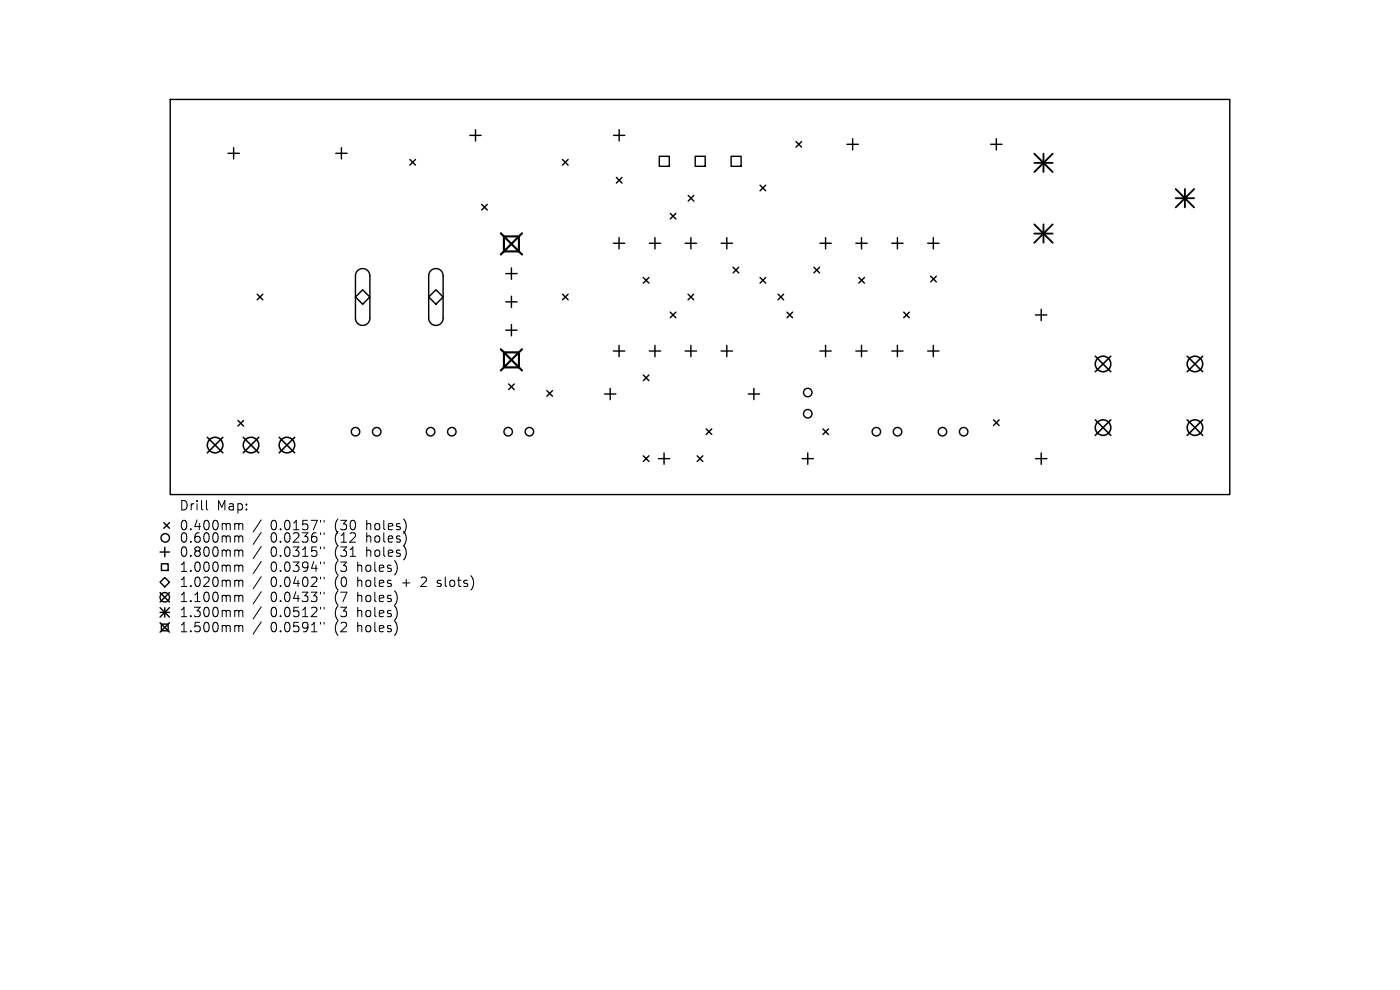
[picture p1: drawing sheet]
<svg xmlns="http://www.w3.org/2000/svg" width="297mm" height="210mm" viewBox="0 0 297 210" stroke-linecap="round" stroke-linejoin="round" font-family="sans-serif">
<defs><g id="words">
<g font-size="2.8">
<text x="38" y="108.6">Drill</text>
<text x="38" y="112.8">0.400mm</text>
<text x="46" y="108.6">Map:</text>
<text x="57.4" y="112.8">0.0157&quot;</text>
<text x="71.1" y="112.8">(30</text>
<text x="78" y="112.8">holes)</text>
<text x="38" y="115.4">0.600mm</text>
<text x="38" y="118.4">0.800mm</text>
<text x="57.4" y="115.4">0.0236&quot;</text>
<text x="57.4" y="118.4">0.0315&quot;</text>
<text x="71.1" y="115.4">(12</text>
<text x="71.1" y="118.4">(31</text>
<text x="78" y="115.4">holes)</text>
<text x="78" y="118.4">holes)</text>
<text x="38" y="121.6">1.000mm</text>
<text x="38" y="124.8">1.020mm</text>
<text x="57.4" y="121.6">0.0394&quot;</text>
<text x="57.4" y="124.8">0.0402&quot;</text>
<text x="71.1" y="121.6">(3</text>
<text x="71.1" y="124.8">(0</text>
<text x="76.1" y="121.6">holes)</text>
<text x="76.1" y="124.8">holes</text>
<text x="85.8" y="124.8">+</text>
<text x="90" y="124.8">2</text>
<text x="93.6" y="124.8">slots)</text>
<text x="38" y="128">1.100mm</text>
<text x="38" y="131.2">1.300mm</text>
<text x="57.4" y="128">0.0433&quot;</text>
<text x="57.4" y="131.2">0.0512&quot;</text>
<text x="71.1" y="128">(7</text>
<text x="71.1" y="131.2">(3</text>
<text x="76.1" y="128">holes)</text>
<text x="76.1" y="131.2">holes)</text>
<text x="38" y="134.4">1.500mm</text>
<text x="57.4" y="134.4">0.0591&quot;</text>
<text x="71.1" y="134.4">(2</text>
<text x="76.1" y="134.4">holes)</text>
</g>
</g></defs>
<g fill="none" stroke="#000" stroke-width=".3">
<path d="M36.1 21.1h224.8v83.8h-224.8zM48.4 32.5h2.4M49.6 31.3v2.4M71.2 32.5h2.4M72.4 31.3v2.4M86.9 33.8l1.2 1.2M88.1 33.8l-1.2 1.2M99.7 28.7h2.4M100.9 27.5v2.4M119.3 33.8l1.2 1.2M120.5 33.8l-1.2 1.2M130.2 28.7h2.4"/>
<path d="M130.8 37.6l1.2 1.2M131.4 27.5v2.4M132 37.6l-1.2 1.2M139.9 33.2h2.1v2.1h-2.1zM147.5 33.2h2.1v2.1h-2.1zM155.1 33.2h2.1v2.1h-2.1zM161.2 39.3l1.2 1.2M162.4 39.3l-1.2 1.2M168.9 30l1.2 1.2M170.1 30l-1.2 1.2M179.7 30.6h2.4M180.9 29.4v2.4"/>
<path d="M210.2 30.6h2.4M211.4 29.4v2.4M75.9 57.4a1.53 1.53 0 0 1 1.6-.3 1.53 1.53 0 0 1 1 1.4v9a1.53 1.53 0 0 1-1.6 1.5 1.53 1.53 0 0 1-1.5-1.5v-9.1zM91.4 57.4a1.53 1.53 0 0 1 1.7-.3 1.53 1.53 0 0 1 .9 1.4v9a1.53 1.53 0 0 1-1.5 1.5 1.53 1.53 0 0 1-1.6-1.5l.1-9.1zM102.2 43.4l1.2 1.2M103.4 43.4l-1.2 1.2M107.3 58h2.4M108.5 56.8v2.4M130.1 51.6h2.4M131.3 50.4v2.4M136.5 58.9l1.2 1.2M137.7 58.9l-1.2 1.2"/>
<path d="M137.7 51.6h2.4M138.9 50.4v2.4M142.2 45.3l1.2 1.2M143.4 45.3l-1.2 1.2M145.4 51.6h2.4M146 41.4l1.2 1.2M146.6 50.4v2.4M147.2 41.4l-1.2 1.2M153 51.6h2.4M154.2 50.4v2.4M155.5 56.7l1.2 1.2M156.7 56.7l-1.2 1.2"/>
<path d="M161.2 58.9l1.2 1.2M162.4 58.9l-1.2 1.2M172.7 56.7l1.2 1.2M173.9 56.7l-1.2 1.2M173.9 51.6h2.4M175.1 50.4v2.4M181.6 51.6h2.4M182.2 58.9l1.2 1.2M182.8 50.4v2.4M183.4 58.9l-1.2 1.2M189.2 51.6h2.4M190.4 50.4v2.4"/>
<path d="M196.8 51.6h2.4M197.4 58.6l1.2 1.2M198 50.4v2.4M198.6 58.6l-1.2 1.2M54.6 62.4l1.2 1.2M55.8 62.4l-1.2 1.2M107.3 64h2.4M107.3 70h2.4M108.5 62.8v2.4M108.5 68.8v2.4M119.3 62.4l1.2 1.2M120.5 62.4l-1.2 1.2"/>
<path d="M130.1 74.5h2.4M131.3 73.3v2.4M136.5 79.5l1.2 1.2M137.7 79.5l-1.2 1.2M137.7 74.5h2.4M138.9 73.3v2.4M142.2 66.2l1.2 1.2M143.4 66.2l-1.2 1.2M145.4 74.5h2.4M146 62.4l1.2 1.2M146.6 73.3v2.4M147.2 62.4l-1.2 1.2"/>
<path d="M153 74.5h2.4M154.2 73.3v2.4M165 62.4l1.2 1.2M166.2 62.4l-1.2 1.2M167 66.2l1.2 1.2M168.2 66.2l-1.2 1.2M173.9 74.5h2.4M175.1 73.3v2.4M181.6 74.5h2.4M182.8 73.3v2.4M189.2 74.5h2.4M190.4 73.3v2.4"/>
<path d="M191.7 66.2l1.2 1.2M192.9 66.2l-1.2 1.2M196.8 74.5h2.4M198 73.3v2.4M219.7 66.8h2.4M220.9 65.6v2.4M50.5 89.2l1.2 1.2M51.7 89.2l-1.2 1.2M107.9 81.5l1.2 1.2M109.1 81.5l-1.2 1.2M116 82.9l1.2 1.2M117.2 82.9l-1.2 1.2"/>
<path d="M128.3 83.6h2.4M129.5 82.4v2.4M136.5 96.7l1.2 1.2M137.7 96.7l-1.2 1.2M139.7 97.3h2.4M140.9 96.1v2.4M147.9 96.7l1.2 1.2M149.1 96.7l-1.2 1.2M149.8 91l1.2 1.2M151 91l-1.2 1.2M158.7 83.6h2.4M159.9 82.4v2.4"/>
<path d="M170.2 97.3h2.4M171.4 96.1v2.4M174.6 91l1.2 1.2M175.8 91l-1.2 1.2M210.8 89.1l1.2 1.2M212 89.1l-1.2 1.2M219.7 97.3h2.4M220.9 96.1v2.4M34 117.1h2M34.2 119.6h1.5v1.4h-1.5zM34.8 110.9l1.2 1.2M35 116.1v2"/>
<path d="M36 110.9l-1.2 1.2M34 123.5l1-1 1 1-1 1zM34 125.7l2 2M34 128.9l2 2M34 129.9h2M34 132.1l2 2M34.2 132.4h1.5v1.4h-1.5zM35 128.9v2M36 125.7l-2 2M36 128.9l-2 2M36 132.1l-2 2"/>
<circle cx="75.4" cy="91.6" r=".9"/>
<circle cx="79.9" cy="91.6" r=".9"/>
<circle cx="91.4" cy="91.6" r=".9"/>
<circle cx="95.9" cy="91.6" r=".9"/>
<circle cx="107.8" cy="91.6" r=".9"/>
<circle cx="112.3" cy="91.6" r=".9"/>
<circle cx="171.4" cy="87.8" r=".9"/>
<circle cx="171.4" cy="83.3" r=".9"/>
<circle cx="185.9" cy="91.6" r=".9"/>
<circle cx="190.4" cy="91.6" r=".9"/>
<circle cx="199.9" cy="91.6" r=".9"/>
<circle cx="204.4" cy="91.6" r=".9"/>
<circle cx="35.1" cy="114.1" r=".9"/>
<circle cx="35" cy="126.7" r="1"/>
</g>
<path d="M75.4 63l1.5-1.5 1.6 1.5-1.6 1.5zM92.5 61.5l1.5 1.5-1.5 1.5-1.6-1.5z" fill="none" stroke="#000" stroke-width=".31"/>
<g fill="none" stroke="#000" stroke-width=".33">
<path d="M232.4 75.6l3.3 3.3M235.7 75.6l-3.3 3.3M251.9 75.6l3.3 3.3M255.2 75.6l-3.3 3.3M44 92.8l3.3 3.3M47.3 92.8l-3.3 3.3M51.6 92.8l3.3 3.3M54.9 92.8l-3.3 3.3M59.2 92.8l3.3 3.3M62.5 92.8l-3.3 3.3M232.4 89.1l3.3 3.3M235.7 89.1l-3.3 3.3"/>
<path d="M251.9 89.1l3.3 3.3M255.2 89.1l-3.3 3.3"/>
<circle cx="234" cy="77.2" r="1.65"/>
<circle cx="253.5" cy="77.2" r="1.65"/>
<circle cx="45.6" cy="94.4" r="1.65"/>
<circle cx="53.3" cy="94.4" r="1.65"/>
<circle cx="60.9" cy="94.4" r="1.65"/>
<circle cx="234" cy="90.7" r="1.65"/>
<circle cx="253.5" cy="90.7" r="1.65"/>
</g>
<path d="M219.4 32.6l3.9 3.9M219.4 34.5h3.9M221.4 32.6v3.9M223.3 32.6l-3.9 3.9M219.4 47.6l3.9 3.9M219.4 49.5h3.9M221.4 47.6v3.9M223.3 47.6l-3.9 3.9M249.4 40.1l3.9 3.9M249.4 42h3.9M251.4 40.1v3.9M253.3 40.1l-3.9 3.9" fill="none" stroke="#000" stroke-width=".39"/>
<path d="M106.2 49.5l4.5 4.5M106.9 50.1h3.2v3.2h-3.2zM110.7 49.5l-4.5 4.5M106.2 74.1l4.5 4.5M106.9 74.7h3.2v3.2h-3.2zM110.7 74.1l-4.5 4.5" fill="none" stroke="#000" stroke-width=".45"/>
<g fill="none" stroke="#000" stroke-width=".21">
<path d="M43.8 106.2v1.7l.3 .3M50.1 111l.5 .1 .1 .2M50.1 113.7l.5 .1 .1 .2M50.1 116.7l.5 .1 .1 .2M50.1 119.9l.5 .1 .1 .2M50.7 111.3l.2-.3 .5 .1 .1 1.3M50.7 111.3v1.1M50.7 114v1M50.7 117v1M50.7 114l.2-.3 .5 .1 .1 1.2M50.7 117l.2-.3 .5 .1 .1 1.2M55.4 110.3l-1.7 2.6"/>
<path d="M55.4 112.9l-1.7 2.6M55.4 115.9l-1.7 2.6M55.4 119.1l-1.7 2.6M68 110.4v.4M68 113v.4M68 116v.4M68 119.2v.4M68.8 110.4v.4M68.8 113v.4M68.8 116v.4M68.8 119.2v.4M50.1 123.1l.5 .1 .1 .2"/>
<path d="M50.1 126.3l.5 .1 .1 .2M50.1 129.5l.5 .1 .1 .2M50.1 132.7l.5 .1 .1 .2M50.7 123.4l.2-.3 .5 .1 .1 1.2M50.7 120.2v1M50.7 123.4v1M50.7 126.6v1M50.7 129.8v1M50.7 133v1M50.7 120.2l.2-.3 .5 .1 .1 1.2M50.7 126.6l.2-.3 .5 .1 .1 1.2M50.7 129.8l.2-.3 .5 .1 .1 1.2"/>
<path d="M50.7 133l.2-.3 .5 .1 .1 1.2M55.4 122.3l-1.7 2.6M55.4 125.5l-1.7 2.6M55.4 128.7l-1.7 2.6M55.4 131.9l-1.7 2.6M68 122.4v.4M68 125.6v.4M68 128.8v.4M68 132v.4M68.8 122.4v.4M68.8 125.6v.4M68.8 128.8v.4"/>
<path d="M68.8 132v.4M92.8 124.3l.1 .1M92.8 123.2v.5"/>
</g>
<use href="#words"/>
</svg>
